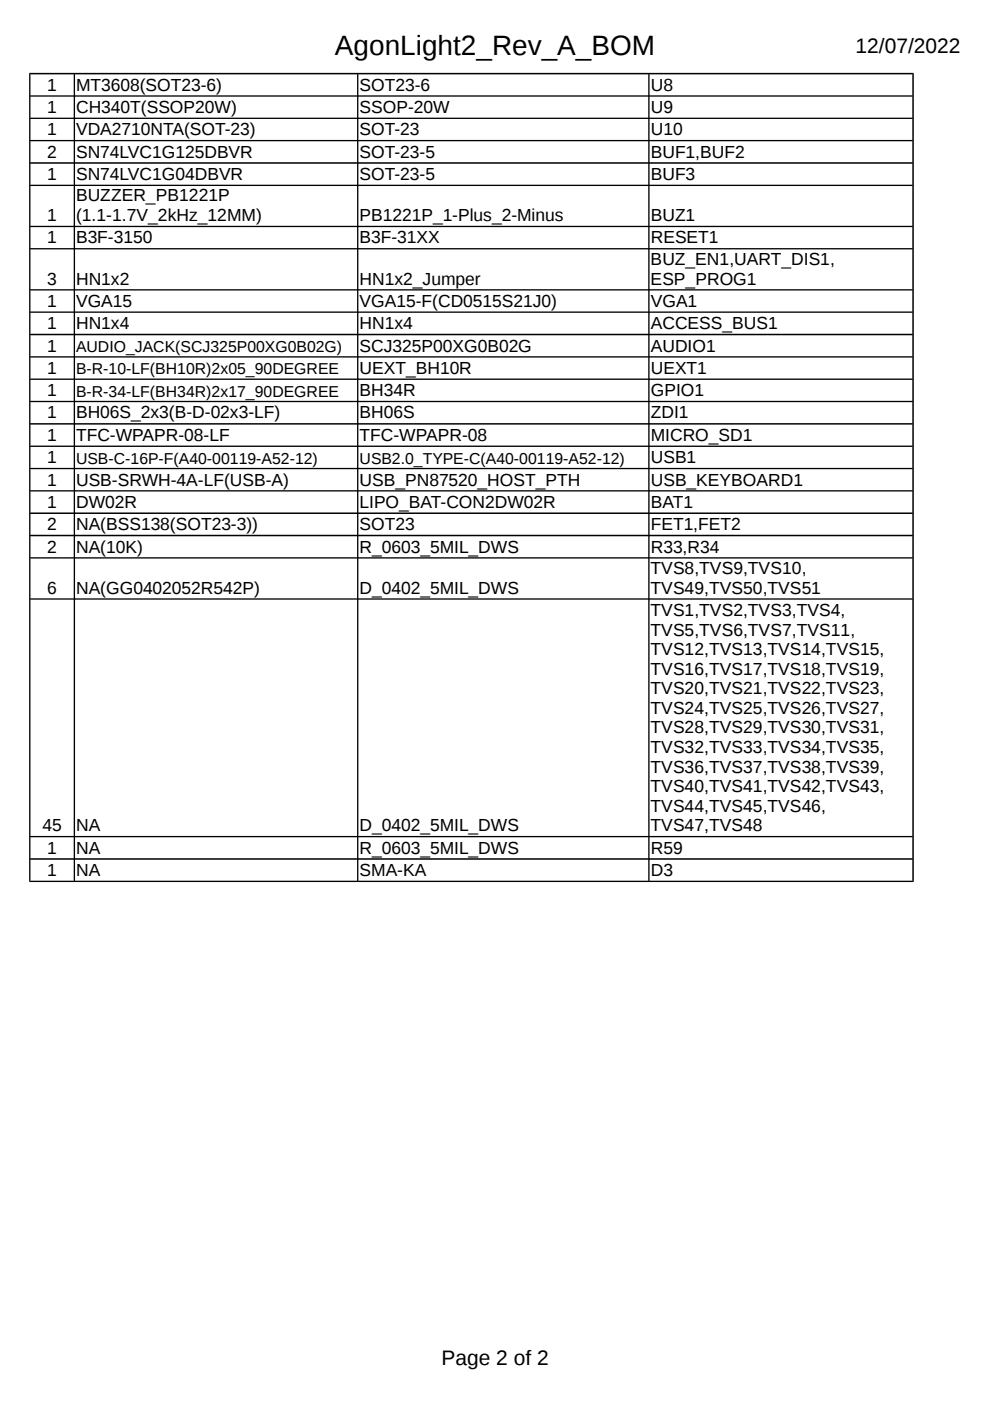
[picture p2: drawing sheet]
<svg xmlns="http://www.w3.org/2000/svg" width="210mm" height="297mm" viewBox="0 0 210 297" stroke-linecap="round" stroke-linejoin="round" font-family="sans-serif">
<defs><g id="words">
<text font-size="5.9" x="71" y="11.7">AgonLight2_Rev_A_BOM</text>
<g font-size="4.4">
<text x="181.4" y="11.2">12/07/2022</text>
<text x="93.6" y="289.5">Page 2 of 2</text>
</g>
<g font-size="3.7">
<text x="10" y="19.2">1</text>
<text x="10" y="24">1</text>
<text x="16.1" y="19.2">MT3608(SOT23-6)</text>
<text x="16.1" y="24">CH340T(SSOP20W)</text>
<text x="76.2" y="19.2">SOT23-6</text>
<text x="76.2" y="24">SSOP-20W</text>
<text x="138" y="19.2">U8</text>
<text x="138" y="24">U9</text>
<text x="10" y="28.7">1</text>
<text x="16.1" y="28.7">VDA2710NTA(SOT-23)</text>
<text x="76.2" y="28.7">SOT-23</text>
<text x="138" y="28.7">U10</text>
<text x="10" y="33.4">2</text>
<text x="16.1" y="33.4">SN74LVC1G125DBVR</text>
<text x="76.2" y="33.4">SOT-23-5</text>
<text x="138" y="33.4">BUF1,BUF2</text>
<text x="10" y="38.2">1</text>
<text x="16.1" y="38.2">SN74LVC1G04DBVR</text>
<text x="76.2" y="38.2">SOT-23-5</text>
<text x="138" y="38.2">BUF3</text>
<text x="10" y="46.9">1</text>
<text x="16.1" y="42.7">BUZZER_PB1221P</text>
<text x="16.1" y="46.9">(1.1-1.7V_2kHz_12MM)</text>
<text x="76.2" y="46.9">PB1221P_1-Plus_2-Minus</text>
<text x="138" y="46.9">BUZ1</text>
<text x="10" y="51.6">1</text>
<text x="16.1" y="51.6">B3F-3150</text>
<text x="76.2" y="51.6">B3F-31XX</text>
<text x="138" y="51.6">RESET1</text>
<text x="137.9" y="56.2">BUZ_EN1,UART_DIS1,</text>
<text x="10" y="60.3">3</text>
<text x="10" y="65.1">1</text>
<text x="16.1" y="60.3">HN1x2</text>
<text x="16.1" y="65.1">VGA15</text>
<text x="76.2" y="60.3">HN1x2_Jumper</text>
<text x="76.2" y="65.1">VGA15-F(CD0515S21J0)</text>
<text x="137.9" y="60.3">ESP_PROG1</text>
<text x="138" y="65.1">VGA1</text>
<text x="10" y="69.8">1</text>
<text x="16.1" y="69.8">HN1x4</text>
<text x="76.2" y="69.8">HN1x4</text>
<text x="138" y="69.8">ACCESS_BUS1</text>
<text x="10" y="74.5">1</text>
<text x="76.2" y="74.5">SCJ325P00XG0B02G</text>
<text x="138" y="74.5">AUDIO1</text>
<text x="10" y="79.3">1</text>
<text x="10" y="84">1</text>
<text x="76.2" y="79.3">UEXT_BH10R</text>
<text x="76.2" y="84">BH34R</text>
<text x="138" y="79.3">UEXT1</text>
<text x="138" y="84">GPIO1</text>
<text x="10" y="88.7">1</text>
<text x="16.1" y="88.7">BH06S_2x3(B-D-02x3-LF)</text>
<text x="76.2" y="88.7">BH06S</text>
<text x="138" y="88.7">ZDI1</text>
<text x="10" y="93.5">1</text>
<text x="16.1" y="93.5">TFC-WPAPR-08-LF</text>
<text x="76.2" y="93.5">TFC-WPAPR-08</text>
<text x="138" y="93.5">MICRO_SD1</text>
<text x="10" y="98.2">1</text>
<text x="138" y="98.2">USB1</text>
<text x="10" y="102.9">1</text>
<text x="10" y="107.7">1</text>
<text x="16.1" y="102.9">USB-SRWH-4A-LF(USB-A)</text>
<text x="16.1" y="107.7">DW02R</text>
<text x="76.2" y="102.9">USB_PN87520_HOST_PTH</text>
<text x="76.2" y="107.7">LIPO_BAT-CON2DW02R</text>
<text x="138" y="102.9">USB_KEYBOARD1</text>
<text x="138" y="107.7">BAT1</text>
<text x="10" y="112.4">2</text>
<text x="16.1" y="112.4">NA(BSS138(SOT23-3))</text>
<text x="76.2" y="112.4">SOT23</text>
<text x="138" y="112.4">FET1,FET2</text>
<text x="10" y="117.2">2</text>
<text x="16.1" y="117.2">NA(10K)</text>
<text x="76.2" y="117.2">R_0603_5MIL_DWS</text>
<text x="138" y="117.2">R33,R34</text>
<text x="10" y="125.9">6</text>
<text x="16.1" y="125.9">NA(GG0402052R542P)</text>
<text x="76.2" y="125.9">D_0402_5MIL_DWS</text>
<text x="137.9" y="121.7">TVS8,TVS9,TVS10,</text>
<text x="137.9" y="125.8">TVS49,TVS50,TVS51</text>
<text x="137.9" y="130.6">TVS1,TVS2,TVS3,TVS4,</text>
<text x="137.9" y="134.8">TVS5,TVS6,TVS7,TVS11,</text>
<text x="137.9" y="138.9">TVS12,TVS13,TVS14,TVS15,</text>
<text x="137.9" y="143.1">TVS16,TVS17,TVS18,TVS19,</text>
<text x="137.9" y="147.2">TVS20,TVS21,TVS22,TVS23,</text>
<text x="137.9" y="151.3">TVS24,TVS25,TVS26,TVS27,</text>
<text x="137.9" y="155.5">TVS28,TVS29,TVS30,TVS31,</text>
<text x="137.9" y="159.7">TVS32,TVS33,TVS34,TVS35,</text>
<text x="137.9" y="163.8">TVS36,TVS37,TVS38,TVS39,</text>
<text x="137.9" y="168">TVS40,TVS41,TVS42,TVS43,</text>
<text x="137.9" y="172.1">TVS44,TVS45,TVS46,</text>
<text x="9" y="176.2">45</text>
<text x="16.1" y="176.2">NA</text>
<text x="76.2" y="176.2">D_0402_5MIL_DWS</text>
<text x="137.9" y="176.2">TVS47,TVS48</text>
<text x="10" y="181">1</text>
<text x="10" y="185.7">1</text>
<text x="16.1" y="181">NA</text>
<text x="16.1" y="185.7">NA</text>
<text x="76.2" y="181">R_0603_5MIL_DWS</text>
<text x="76.2" y="185.7">SMA-KA</text>
<text x="138" y="181">R59</text>
<text x="138" y="185.7">D3</text>
</g>
<g font-size="3.4">
<text x="16.1" y="74.6">AUDIO_JACK(SCJ325P00XG0B02G)</text>
<text x="16.1" y="79.3">B-R-10-LF(BH10R)2x05_90DEGREE</text>
<text x="16.1" y="84.1">B-R-34-LF(BH34R)2x17_90DEGREE</text>
<text x="16.1" y="98.3">USB-C-16P-F(A40-00119-A52-12)</text>
<text x="76.2" y="98.3">USB2.0_TYPE-C(A40-00119-A52-12)</text>
</g>
</g></defs>
<g fill="#000">
<path d="M6.2 15.5h187.5l-.3 .3h-186.9z" fill-rule="evenodd"/>
<path d="M6.5 20.2h186.9l.2 .2-.2 .1h-186.9l-.2-.1z" fill-rule="evenodd"/>
<path d="M6.3 25.1l.2-.2h186.9l.2 .2-.2 .1h-186.9z" fill-rule="evenodd"/>
<path d="M6.5 29.7h186.9l.2 .1-.2 .2h-186.9l-.2-.2z" fill-rule="evenodd"/>
<path d="M6.5 34.4h186.9l.2 .2-.2 .1h-186.9l-.2-.1z" fill-rule="evenodd"/>
<path d="M6.5 39.2h186.9l.2 .1-.2 .1h-186.9l-.2-.1z" fill-rule="evenodd"/>
<path d="M6.3 48l.2-.1h186.9l.2 .1-.2 .2h-186.9z" fill-rule="evenodd"/>
<path d="M6.5 52.6h186.9l.2 .1-.2 .2h-186.9l-.2-.2z" fill-rule="evenodd"/>
<path d="M6.5 61.3h186.9l.2 .2-.2 .1h-186.9l-.2-.1z" fill-rule="evenodd"/>
<path d="M6.3 66.2l.2-.2h186.9l.2 .2-.2 .1h-186.9z" fill-rule="evenodd"/>
<path d="M6.5 70.8h186.9l.2 .1-.2 .2h-186.9l-.2-.2z" fill-rule="evenodd"/>
<path d="M6.5 75.5h186.9l.2 .2-.2 .1h-186.9l-.2-.1z" fill-rule="evenodd"/>
<path d="M6.5 80.3h186.9l.2 .1-.2 .1h-186.9l-.2-.1z" fill-rule="evenodd"/>
<path d="M6.3 85.1l.2-.1h186.9l.2 .1-.2 .2h-186.9z" fill-rule="evenodd"/>
<path d="M6.5 89.7h186.9l.2 .2-.2 .1h-186.9l-.2-.1z" fill-rule="evenodd"/>
<path d="M6.5 94.5h186.9l.2 .1-.2 .2h-186.9l-.2-.2z" fill-rule="evenodd"/>
<path d="M6.3 99.3l.2-.1h186.9l.2 .1-.2 .2h-186.9z" fill-rule="evenodd"/>
<path d="M6.5 103.9h186.9l.2 .2-.2 .1h-186.9l-.2-.1z" fill-rule="evenodd"/>
<path d="M6.5 108.7h186.9l.2 .1-.2 .2h-186.9l-.2-.2z" fill-rule="evenodd"/>
<path d="M6.5 113.4h186.9l.2 .2-.2 .1h-186.9l-.2-.1z" fill-rule="evenodd"/>
<path d="M6.3 118.3l.2-.2h186.9l.2 .2-.2 .1h-186.9z" fill-rule="evenodd"/>
<path d="M6.3 127l.2-.1h186.9l.2 .1-.2 .1h-186.9z" fill-rule="evenodd"/>
<path d="M6.3 177.4l.2-.2h186.9l.2 .2-.2 .1h-186.9z" fill-rule="evenodd"/>
<path d="M6.2 15.5l.3 .3v170.9l-.3 .3z" fill-rule="evenodd"/>
<path d="M6.5 182h186.9l.2 .1-.2 .2h-186.9l-.2-.2z" fill-rule="evenodd"/>
<path d="M6.5 186.7h186.9l.3 .3h-187.5z" fill-rule="evenodd"/>
<path d="M15.8 15.6l.1 .2v170.9l-.1 .2-.2-.2v-170.9z" fill-rule="evenodd"/>
<path d="M75.8 15.6l.2 .2v170.9l-.2 .2-.1-.2v-170.9z" fill-rule="evenodd"/>
<path d="M137.6 15.6l.1 .2v170.9l-.1 .2-.2-.2v-170.9z" fill-rule="evenodd"/>
<path d="M193.4 15.8l.3-.3v171.5l-.3-.3z" fill-rule="evenodd"/>
</g>
<use href="#words"/>
</svg>
